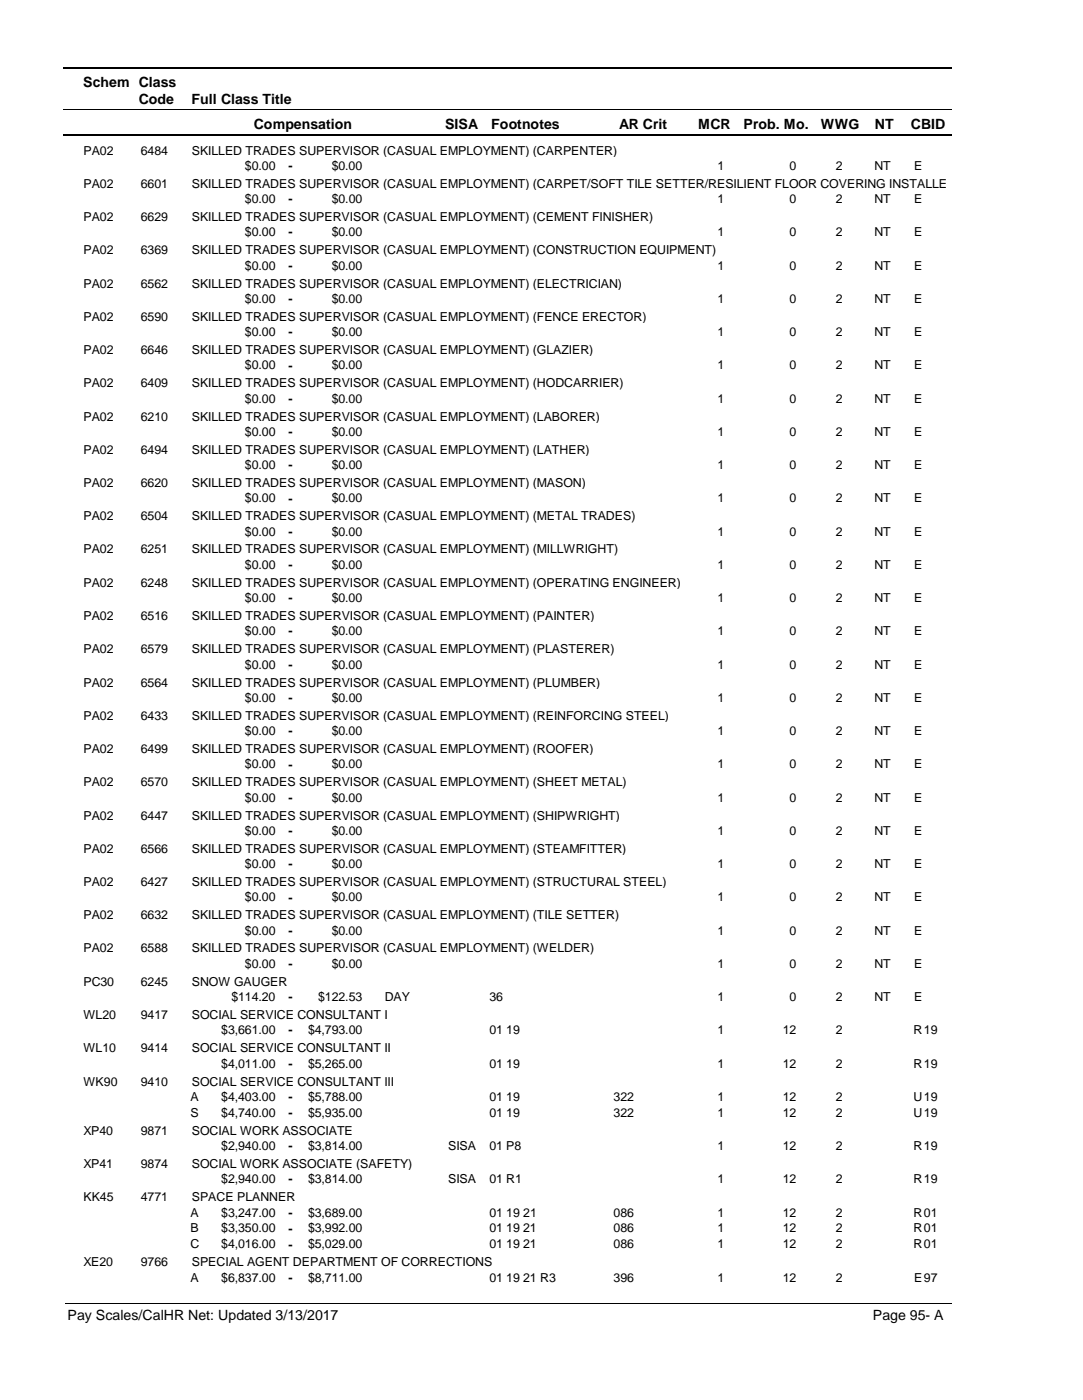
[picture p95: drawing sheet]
<svg xmlns="http://www.w3.org/2000/svg" width="216mm" height="279mm" viewBox="0 0 216 279" stroke-linecap="round" stroke-linejoin="round" font-family="sans-serif">
<defs><g id="words">
<g font-size="2.8">
<text x="16.6" y="17.3">Schem Class</text>
<text x="27.7" y="20.7">Code</text>
<text x="38.2" y="20.7">Full Class Title</text>
<text x="50.6" y="25.7">Compensation</text>
<text x="88.7" y="25.7">SISA</text>
<text x="98" y="25.7">Footnotes</text>
<text x="123.5" y="25.7">AR Crit</text>
<text x="139.2" y="25.7">MCR</text>
<text x="148.3" y="25.7">Prob. Mo.</text>
<text x="163.7" y="25.7">WWG</text>
<text x="174.5" y="25.7">NT</text>
<text x="181.6" y="25.7">CBID</text>
<text x="13.5" y="263.5">Pay Scales/CalHR Net: Updated 3/13/2017</text>
<text x="174.1" y="263.5">Page 95- A</text>
</g>
<g font-size="2.5">
<text x="16.6" y="30.8">PA02</text>
<text x="28.1" y="30.8">6484</text>
<text x="38.2" y="30.8">SKILLED TRADES SUPERVISOR (CASUAL EMPLOYMENT) (CARPENTER)</text>
<text x="48.9" y="33.9">$0.00</text>
<text x="57.5" y="33.9">-</text>
<text x="66.2" y="33.9">$0.00</text>
<text x="143.1" y="33.9">1</text>
<text x="157.5" y="33.9">0</text>
<text x="166.6" y="33.9">2</text>
<text x="174.4" y="33.9">NT</text>
<text x="182.3" y="33.9">E</text>
<text x="16.6" y="37.5">PA02</text>
<text x="28.1" y="37.5">6601</text>
<text x="38.2" y="37.5">SKILLED TRADES SUPERVISOR (CASUAL EMPLOYMENT) (CARPET/SOFT TILE SETTER/RESILIENT FLOOR COVERING INSTALLE</text>
<text x="48.9" y="40.6">$0.00</text>
<text x="57.5" y="40.6">-</text>
<text x="66.2" y="40.6">$0.00</text>
<text x="143.1" y="40.6">1</text>
<text x="157.5" y="40.6">0</text>
<text x="166.6" y="40.6">2</text>
<text x="174.4" y="40.6">NT</text>
<text x="182.3" y="40.6">E</text>
<text x="16.6" y="44.1">PA02</text>
<text x="28.1" y="44.1">6629</text>
<text x="38.2" y="44.1">SKILLED TRADES SUPERVISOR (CASUAL EMPLOYMENT) (CEMENT FINISHER)</text>
<text x="48.9" y="47.2">$0.00</text>
<text x="57.5" y="47.2">-</text>
<text x="66.2" y="47.2">$0.00</text>
<text x="143.1" y="47.2">1</text>
<text x="157.5" y="47.2">0</text>
<text x="166.6" y="47.2">2</text>
<text x="174.4" y="47.2">NT</text>
<text x="182.3" y="47.2">E</text>
<text x="16.6" y="50.7">PA02</text>
<text x="28.1" y="50.7">6369</text>
<text x="38.2" y="50.7">SKILLED TRADES SUPERVISOR (CASUAL EMPLOYMENT) (CONSTRUCTION EQUIPMENT)</text>
<text x="48.9" y="53.8">$0.00</text>
<text x="57.5" y="53.9">-</text>
<text x="66.2" y="53.8">$0.00</text>
<text x="143.1" y="53.8">1</text>
<text x="157.5" y="53.8">0</text>
<text x="166.6" y="53.8">2</text>
<text x="174.4" y="53.8">NT</text>
<text x="182.3" y="53.8">E</text>
<text x="16.6" y="57.4">PA02</text>
<text x="28.1" y="57.4">6562</text>
<text x="38.2" y="57.4">SKILLED TRADES SUPERVISOR (CASUAL EMPLOYMENT) (ELECTRICIAN)</text>
<text x="16.6" y="64">PA02</text>
<text x="28.1" y="64">6590</text>
<text x="38.2" y="64">SKILLED TRADES SUPERVISOR (CASUAL EMPLOYMENT) (FENCE ERECTOR)</text>
<text x="48.9" y="60.5">$0.00</text>
<text x="57.5" y="60.5">-</text>
<text x="66.2" y="60.5">$0.00</text>
<text x="143.1" y="60.5">1</text>
<text x="157.5" y="60.5">0</text>
<text x="166.6" y="60.5">2</text>
<text x="174.4" y="60.5">NT</text>
<text x="182.3" y="60.5">E</text>
<text x="16.6" y="70.7">PA02</text>
<text x="28.1" y="70.7">6646</text>
<text x="38.2" y="70.7">SKILLED TRADES SUPERVISOR (CASUAL EMPLOYMENT) (GLAZIER)</text>
<text x="48.9" y="67.1">$0.00</text>
<text x="57.5" y="67.1">-</text>
<text x="66.2" y="67.1">$0.00</text>
<text x="143.1" y="67.1">1</text>
<text x="157.5" y="67.1">0</text>
<text x="166.6" y="67.1">2</text>
<text x="174.4" y="67.1">NT</text>
<text x="182.3" y="67.1">E</text>
<text x="16.6" y="77.3">PA02</text>
<text x="28.1" y="77.3">6409</text>
<text x="38.2" y="77.3">SKILLED TRADES SUPERVISOR (CASUAL EMPLOYMENT) (HODCARRIER)</text>
<text x="48.9" y="73.7">$0.00</text>
<text x="57.5" y="73.8">-</text>
<text x="66.2" y="73.7">$0.00</text>
<text x="143.1" y="73.7">1</text>
<text x="157.5" y="73.7">0</text>
<text x="166.6" y="73.7">2</text>
<text x="174.4" y="73.7">NT</text>
<text x="182.3" y="73.7">E</text>
<text x="16.6" y="84">PA02</text>
<text x="28.1" y="84">6210</text>
<text x="38.2" y="84">SKILLED TRADES SUPERVISOR (CASUAL EMPLOYMENT) (LABORER)</text>
<text x="48.9" y="80.4">$0.00</text>
<text x="57.5" y="80.4">-</text>
<text x="66.2" y="80.4">$0.00</text>
<text x="143.1" y="80.4">1</text>
<text x="157.5" y="80.4">0</text>
<text x="166.6" y="80.4">2</text>
<text x="174.4" y="80.4">NT</text>
<text x="182.3" y="80.4">E</text>
<text x="48.9" y="87">$0.00</text>
<text x="57.5" y="87">-</text>
<text x="66.2" y="87">$0.00</text>
<text x="143.1" y="87">1</text>
<text x="157.5" y="87">0</text>
<text x="166.6" y="87">2</text>
<text x="174.4" y="87">NT</text>
<text x="182.3" y="87">E</text>
<text x="16.6" y="90.6">PA02</text>
<text x="28.1" y="90.6">6494</text>
<text x="38.2" y="90.6">SKILLED TRADES SUPERVISOR (CASUAL EMPLOYMENT) (LATHER)</text>
<text x="48.9" y="93.6">$0.00</text>
<text x="57.5" y="93.7">-</text>
<text x="66.2" y="93.6">$0.00</text>
<text x="143.1" y="93.6">1</text>
<text x="157.5" y="93.6">0</text>
<text x="166.6" y="93.6">2</text>
<text x="174.4" y="93.6">NT</text>
<text x="182.3" y="93.6">E</text>
<text x="16.6" y="97.2">PA02</text>
<text x="28.1" y="97.2">6620</text>
<text x="38.2" y="97.2">SKILLED TRADES SUPERVISOR (CASUAL EMPLOYMENT) (MASON)</text>
<text x="48.9" y="100.3">$0.00</text>
<text x="57.5" y="100.3">-</text>
<text x="66.2" y="100.3">$0.00</text>
<text x="143.1" y="100.3">1</text>
<text x="157.5" y="100.3">0</text>
<text x="166.6" y="100.3">2</text>
<text x="174.4" y="100.3">NT</text>
<text x="182.3" y="100.3">E</text>
<text x="16.6" y="103.9">PA02</text>
<text x="28.1" y="103.9">6504</text>
<text x="38.2" y="103.9">SKILLED TRADES SUPERVISOR (CASUAL EMPLOYMENT) (METAL TRADES)</text>
<text x="48.9" y="106.9">$0.00</text>
<text x="57.5" y="106.9">-</text>
<text x="66.2" y="106.9">$0.00</text>
<text x="143.1" y="106.9">1</text>
<text x="157.5" y="106.9">0</text>
<text x="166.6" y="106.9">2</text>
<text x="174.4" y="106.9">NT</text>
<text x="182.3" y="106.9">E</text>
<text x="16.6" y="110.5">PA02</text>
<text x="28.1" y="110.5">6251</text>
<text x="38.2" y="110.5">SKILLED TRADES SUPERVISOR (CASUAL EMPLOYMENT) (MILLWRIGHT)</text>
<text x="48.9" y="113.5">$0.00</text>
<text x="57.5" y="113.6">-</text>
<text x="66.2" y="113.5">$0.00</text>
<text x="143.1" y="113.5">1</text>
<text x="157.5" y="113.5">0</text>
<text x="166.6" y="113.5">2</text>
<text x="174.4" y="113.5">NT</text>
<text x="182.3" y="113.5">E</text>
<text x="16.6" y="117.1">PA02</text>
<text x="28.1" y="117.1">6248</text>
<text x="38.2" y="117.1">SKILLED TRADES SUPERVISOR (CASUAL EMPLOYMENT) (OPERATING ENGINEER)</text>
<text x="16.6" y="123.8">PA02</text>
<text x="28.1" y="123.8">6516</text>
<text x="38.2" y="123.8">SKILLED TRADES SUPERVISOR (CASUAL EMPLOYMENT) (PAINTER)</text>
<text x="48.9" y="120.2">$0.00</text>
<text x="57.5" y="120.2">-</text>
<text x="66.2" y="120.2">$0.00</text>
<text x="143.1" y="120.2">1</text>
<text x="157.5" y="120.2">0</text>
<text x="166.6" y="120.2">2</text>
<text x="174.4" y="120.2">NT</text>
<text x="182.3" y="120.2">E</text>
<text x="16.6" y="130.4">PA02</text>
<text x="28.1" y="130.4">6579</text>
<text x="38.2" y="130.4">SKILLED TRADES SUPERVISOR (CASUAL EMPLOYMENT) (PLASTERER)</text>
<text x="48.9" y="126.8">$0.00</text>
<text x="57.5" y="126.8">-</text>
<text x="66.2" y="126.8">$0.00</text>
<text x="143.1" y="126.8">1</text>
<text x="157.5" y="126.8">0</text>
<text x="166.6" y="126.8">2</text>
<text x="174.4" y="126.8">NT</text>
<text x="182.3" y="126.8">E</text>
<text x="16.6" y="137">PA02</text>
<text x="28.1" y="137">6564</text>
<text x="38.2" y="137">SKILLED TRADES SUPERVISOR (CASUAL EMPLOYMENT) (PLUMBER)</text>
<text x="48.9" y="133.4">$0.00</text>
<text x="57.5" y="133.5">-</text>
<text x="66.2" y="133.4">$0.00</text>
<text x="143.1" y="133.4">1</text>
<text x="157.5" y="133.4">0</text>
<text x="166.6" y="133.4">2</text>
<text x="174.4" y="133.4">NT</text>
<text x="182.3" y="133.4">E</text>
<text x="16.6" y="143.7">PA02</text>
<text x="28.1" y="143.7">6433</text>
<text x="38.2" y="143.7">SKILLED TRADES SUPERVISOR (CASUAL EMPLOYMENT) (REINFORCING STEEL)</text>
<text x="48.9" y="140.1">$0.00</text>
<text x="57.5" y="140.1">-</text>
<text x="66.2" y="140.1">$0.00</text>
<text x="143.1" y="140.1">1</text>
<text x="157.5" y="140.1">0</text>
<text x="166.6" y="140.1">2</text>
<text x="174.4" y="140.1">NT</text>
<text x="182.3" y="140.1">E</text>
<text x="48.9" y="146.7">$0.00</text>
<text x="57.5" y="146.7">-</text>
<text x="66.2" y="146.7">$0.00</text>
<text x="143.1" y="146.7">1</text>
<text x="157.5" y="146.7">0</text>
<text x="166.6" y="146.7">2</text>
<text x="174.4" y="146.7">NT</text>
<text x="182.3" y="146.7">E</text>
<text x="16.6" y="150.3">PA02</text>
<text x="28.1" y="150.3">6499</text>
<text x="38.2" y="150.3">SKILLED TRADES SUPERVISOR (CASUAL EMPLOYMENT) (ROOFER)</text>
<text x="48.9" y="153.4">$0.00</text>
<text x="57.5" y="153.4">-</text>
<text x="66.2" y="153.4">$0.00</text>
<text x="143.1" y="153.4">1</text>
<text x="157.5" y="153.4">0</text>
<text x="166.6" y="153.4">2</text>
<text x="174.4" y="153.4">NT</text>
<text x="182.3" y="153.4">E</text>
<text x="16.6" y="156.9">PA02</text>
<text x="28.1" y="156.9">6570</text>
<text x="38.2" y="156.9">SKILLED TRADES SUPERVISOR (CASUAL EMPLOYMENT) (SHEET METAL)</text>
<text x="48.9" y="160">$0.00</text>
<text x="57.5" y="160">-</text>
<text x="66.2" y="160">$0.00</text>
<text x="143.1" y="160">1</text>
<text x="157.5" y="160">0</text>
<text x="166.6" y="160">2</text>
<text x="174.4" y="160">NT</text>
<text x="182.3" y="160">E</text>
<text x="16.6" y="163.6">PA02</text>
<text x="28.1" y="163.6">6447</text>
<text x="38.2" y="163.6">SKILLED TRADES SUPERVISOR (CASUAL EMPLOYMENT) (SHIPWRIGHT)</text>
<text x="48.9" y="166.6">$0.00</text>
<text x="57.5" y="166.6">-</text>
<text x="66.2" y="166.6">$0.00</text>
<text x="143.1" y="166.6">1</text>
<text x="157.5" y="166.6">0</text>
<text x="166.6" y="166.6">2</text>
<text x="174.4" y="166.6">NT</text>
<text x="182.3" y="166.6">E</text>
<text x="16.6" y="170.2">PA02</text>
<text x="28.1" y="170.2">6566</text>
<text x="38.2" y="170.2">SKILLED TRADES SUPERVISOR (CASUAL EMPLOYMENT) (STEAMFITTER)</text>
<text x="48.9" y="173.3">$0.00</text>
<text x="57.5" y="173.3">-</text>
<text x="66.2" y="173.3">$0.00</text>
<text x="143.1" y="173.3">1</text>
<text x="157.5" y="173.3">0</text>
<text x="166.6" y="173.3">2</text>
<text x="174.4" y="173.3">NT</text>
<text x="182.3" y="173.3">E</text>
<text x="16.6" y="176.9">PA02</text>
<text x="28.1" y="176.9">6427</text>
<text x="38.2" y="176.9">SKILLED TRADES SUPERVISOR (CASUAL EMPLOYMENT) (STRUCTURAL STEEL)</text>
<text x="48.9" y="179.9">$0.00</text>
<text x="57.5" y="180">-</text>
<text x="66.2" y="179.9">$0.00</text>
<text x="143.1" y="179.9">1</text>
<text x="157.5" y="179.9">0</text>
<text x="166.6" y="179.9">2</text>
<text x="174.4" y="179.9">NT</text>
<text x="182.3" y="179.9">E</text>
<text x="16.6" y="183.5">PA02</text>
<text x="28.1" y="183.5">6632</text>
<text x="38.2" y="183.5">SKILLED TRADES SUPERVISOR (CASUAL EMPLOYMENT) (TILE SETTER)</text>
<text x="16.6" y="190.1">PA02</text>
<text x="28.1" y="190.1">6588</text>
<text x="38.2" y="190.1">SKILLED TRADES SUPERVISOR (CASUAL EMPLOYMENT) (WELDER)</text>
<text x="48.9" y="186.5">$0.00</text>
<text x="57.5" y="186.6">-</text>
<text x="66.2" y="186.5">$0.00</text>
<text x="143.1" y="186.5">1</text>
<text x="157.5" y="186.5">0</text>
<text x="166.6" y="186.5">2</text>
<text x="174.4" y="186.5">NT</text>
<text x="182.3" y="186.5">E</text>
<text x="16.6" y="196.8">PC30</text>
<text x="28.1" y="196.8">6245</text>
<text x="38.2" y="196.8">SNOW GAUGER</text>
<text x="48.9" y="193.2">$0.00</text>
<text x="57.5" y="193.2">-</text>
<text x="66.2" y="193.2">$0.00</text>
<text x="143.1" y="193.2">1</text>
<text x="157.5" y="193.2">0</text>
<text x="166.6" y="193.2">2</text>
<text x="174.4" y="193.2">NT</text>
<text x="182.3" y="193.2">E</text>
<text x="16.6" y="203.4">WL20</text>
<text x="28.1" y="203.4">9417</text>
<text x="38.2" y="203.4">SOCIAL SERVICE CONSULTANT I</text>
<text x="46.1" y="199.8">$114.20</text>
<text x="57.5" y="199.9">-</text>
<text x="63.5" y="199.8">$122.53</text>
<text x="76.7" y="199.8">DAY</text>
<text x="97.6" y="199.8">36</text>
<text x="143.1" y="199.8">1</text>
<text x="157.5" y="199.8">0</text>
<text x="166.6" y="199.8">2</text>
<text x="174.4" y="199.8">NT</text>
<text x="182.3" y="199.8">E</text>
<text x="44.1" y="206.4">$3,661.00</text>
<text x="57.5" y="206.5">-</text>
<text x="61.4" y="206.4">$4,793.00</text>
<text x="97.6" y="206.4">01 19</text>
<text x="143.1" y="206.4">1</text>
<text x="156.1" y="206.4">12</text>
<text x="166.6" y="206.4">2</text>
<text x="182.2" y="206.4">R</text>
<text x="184.2" y="206.4">19</text>
<text x="16.6" y="210">WL10</text>
<text x="28.1" y="210">9414</text>
<text x="38.2" y="210">SOCIAL SERVICE CONSULTANT II</text>
<text x="44.1" y="213.1">$4,011.00</text>
<text x="57.5" y="213.1">-</text>
<text x="61.4" y="213.1">$5,265.00</text>
<text x="97.6" y="213.1">01 19</text>
<text x="143.1" y="213.1">1</text>
<text x="156.1" y="213.1">12</text>
<text x="166.6" y="213.1">2</text>
<text x="182.2" y="213.1">R</text>
<text x="184.2" y="213.1">19</text>
<text x="16.6" y="216.7">WK90</text>
<text x="28.1" y="216.7">9410</text>
<text x="38" y="219.7">A</text>
<text x="38.2" y="216.7">SOCIAL SERVICE CONSULTANT III</text>
<text x="44.1" y="219.7">$4,403.00</text>
<text x="57.5" y="219.8">-</text>
<text x="61.4" y="219.7">$5,788.00</text>
<text x="97.6" y="219.7">01 19</text>
<text x="122.4" y="219.7">322</text>
<text x="143.1" y="219.7">1</text>
<text x="156.1" y="219.7">12</text>
<text x="166.6" y="219.7">2</text>
<text x="182.2" y="219.7">U</text>
<text x="184.2" y="219.7">19</text>
<text x="16.6" y="226.5">XP40</text>
<text x="28.1" y="226.5">9871</text>
<text x="38" y="222.9">S</text>
<text x="38.2" y="226.5">SOCIAL WORK ASSOCIATE</text>
<text x="44.1" y="222.9">$4,740.00</text>
<text x="57.5" y="222.9">-</text>
<text x="61.4" y="222.9">$5,935.00</text>
<text x="97.6" y="222.9">01 19</text>
<text x="122.4" y="222.9">322</text>
<text x="143.1" y="222.9">1</text>
<text x="156.1" y="222.9">12</text>
<text x="166.6" y="222.9">2</text>
<text x="182.2" y="222.9">U</text>
<text x="184.2" y="222.9">19</text>
<text x="16.6" y="233.1">XP41</text>
<text x="28.1" y="233.1">9874</text>
<text x="38.2" y="233.1">SOCIAL WORK ASSOCIATE (SAFETY)</text>
<text x="44.1" y="229.5">$2,940.00</text>
<text x="57.5" y="229.6">-</text>
<text x="61.4" y="229.5">$3,814.00</text>
<text x="89.4" y="229.5">SISA</text>
<text x="97.6" y="229.5">01 P8</text>
<text x="143.1" y="229.5">1</text>
<text x="156.1" y="229.5">12</text>
<text x="166.6" y="229.5">2</text>
<text x="182.2" y="229.5">R</text>
<text x="184.2" y="229.5">19</text>
<text x="16.6" y="239.7">KK45</text>
<text x="28.1" y="239.7">4771</text>
<text x="38.2" y="239.7">SPACE PLANNER</text>
<text x="44.1" y="236.2">$2,940.00</text>
<text x="57.5" y="236.2">-</text>
<text x="61.4" y="236.2">$3,814.00</text>
<text x="89.4" y="236.2">SISA</text>
<text x="97.6" y="236.2">01 R1</text>
<text x="143.1" y="236.2">1</text>
<text x="156.1" y="236.2">12</text>
<text x="166.6" y="236.2">2</text>
<text x="182.2" y="236.2">R</text>
<text x="184.2" y="236.2">19</text>
<text x="38" y="242.8">A</text>
<text x="38" y="246">B</text>
<text x="44.1" y="242.8">$3,247.00</text>
<text x="44.1" y="246">$3,350.00</text>
<text x="57.5" y="242.8">-</text>
<text x="61.4" y="242.8">$3,689.00</text>
<text x="61.4" y="246">$3,992.00</text>
<text x="97.6" y="242.8">01 19 21</text>
<text x="97.6" y="246">01 19 21</text>
<text x="122.4" y="242.8">086</text>
<text x="122.4" y="246">086</text>
<text x="143.1" y="242.8">1</text>
<text x="143.1" y="246">1</text>
<text x="156.1" y="242.8">12</text>
<text x="156.1" y="246">12</text>
<text x="166.6" y="242.8">2</text>
<text x="166.6" y="246">2</text>
<text x="182.2" y="242.8">R</text>
<text x="182.2" y="246">R</text>
<text x="184.2" y="242.8">01</text>
<text x="184.2" y="246">01</text>
<text x="38" y="249.2">C</text>
<text x="44.1" y="249.2">$4,016.00</text>
<text x="57.5" y="246">-</text>
<text x="57.5" y="249.2">-</text>
<text x="61.4" y="249.2">$5,029.00</text>
<text x="97.6" y="249.2">01 19 21</text>
<text x="122.4" y="249.2">086</text>
<text x="143.1" y="249.2">1</text>
<text x="156.1" y="249.2">12</text>
<text x="166.6" y="249.2">2</text>
<text x="182.2" y="249.2">R</text>
<text x="184.2" y="249.2">01</text>
<text x="16.6" y="252.8">XE20</text>
<text x="28.1" y="252.8">9766</text>
<text x="38" y="255.8">A</text>
<text x="38.2" y="252.8">SPECIAL AGENT DEPARTMENT OF CORRECTIONS</text>
<text x="44.1" y="255.8">$6,837.00</text>
<text x="57.5" y="255.8">-</text>
<text x="61.4" y="255.8">$8,711.00</text>
<text x="97.6" y="255.8">01 19 21 R3</text>
<text x="122.4" y="255.8">396</text>
<text x="143.1" y="255.8">1</text>
<text x="156.1" y="255.8">12</text>
<text x="166.6" y="255.8">2</text>
<text x="182.3" y="255.8">E</text>
<text x="184.2" y="255.8">97</text>
</g>
</g></defs>
<path d="M12.7 13.5h177.1" fill="none" stroke="#000" stroke-width=".36"/>
<path d="M12.7 21.9h177.1" fill="none" stroke="#000" stroke-width=".2"/>
<path d="M12.7 27h177.1" fill="none" stroke="#000" stroke-width=".35"/>
<g fill="#fff">
<path d="M40.4 31.3h16.2v3h-16.2z" fill-rule="evenodd"/>
<path d="M183.9 31.3h4.1v3h-4.1z" fill-rule="evenodd"/>
<path d="M40.4 37.9h16.2v3h-16.2z" fill-rule="evenodd"/>
<path d="M183.9 37.9h4.1v3h-4.1z" fill-rule="evenodd"/>
<path d="M40.4 44.6h16.2v2.9h-16.2z" fill-rule="evenodd"/>
<path d="M183.9 44.6h4.1v2.9h-4.1z" fill-rule="evenodd"/>
<path d="M40.4 51.2h16.2v3h-16.2z" fill-rule="evenodd"/>
<path d="M183.9 51.2h4.1v3h-4.1z" fill-rule="evenodd"/>
<path d="M40.4 57.8h16.2v3h-16.2z" fill-rule="evenodd"/>
<path d="M183.9 57.8h4.1v3h-4.1z" fill-rule="evenodd"/>
<path d="M40.4 64.5h16.2v2.9h-16.2z" fill-rule="evenodd"/>
<path d="M183.9 64.5h4.1v2.9h-4.1z" fill-rule="evenodd"/>
<path d="M40.4 71.1h16.2v3h-16.2z" fill-rule="evenodd"/>
<path d="M183.9 71.1h4.1v3h-4.1z" fill-rule="evenodd"/>
<path d="M40.4 77.8h16.2v2.9h-16.2z" fill-rule="evenodd"/>
<path d="M183.9 77.8h4.1v2.9h-4.1z" fill-rule="evenodd"/>
<path d="M40.4 84.4h16.2v3h-16.2z" fill-rule="evenodd"/>
<path d="M183.9 84.4h4.1v3h-4.1z" fill-rule="evenodd"/>
<path d="M40.4 91h16.2v3h-16.2z" fill-rule="evenodd"/>
<path d="M183.9 91h4.1v3h-4.1z" fill-rule="evenodd"/>
<path d="M40.4 97.7h16.2v3h-16.2z" fill-rule="evenodd"/>
<path d="M183.9 97.7h4.1v3h-4.1z" fill-rule="evenodd"/>
<path d="M40.4 104.3h16.2v3h-16.2z" fill-rule="evenodd"/>
<path d="M183.9 104.3h4.1v3h-4.1z" fill-rule="evenodd"/>
<path d="M40.4 110.9h16.2v3h-16.2z" fill-rule="evenodd"/>
<path d="M183.9 110.9h4.1v3h-4.1z" fill-rule="evenodd"/>
<path d="M40.4 117.6h16.2v3h-16.2z" fill-rule="evenodd"/>
<path d="M183.9 117.6h4.1v3h-4.1z" fill-rule="evenodd"/>
<path d="M40.4 124.2h16.2v3h-16.2z" fill-rule="evenodd"/>
<path d="M183.9 124.2h4.1v3h-4.1z" fill-rule="evenodd"/>
<path d="M40.4 130.8h16.2v3h-16.2z" fill-rule="evenodd"/>
<path d="M183.9 130.8h4.1v3h-4.1z" fill-rule="evenodd"/>
<path d="M40.4 137.5h16.2v3h-16.2z" fill-rule="evenodd"/>
<path d="M183.9 137.5h4.1v3h-4.1z" fill-rule="evenodd"/>
<path d="M40.4 144.1h16.2v3h-16.2z" fill-rule="evenodd"/>
<path d="M183.9 144.1h4.1v3h-4.1z" fill-rule="evenodd"/>
<path d="M40.4 150.7h16.2v3h-16.2z" fill-rule="evenodd"/>
<path d="M183.9 150.7h4.1v3h-4.1z" fill-rule="evenodd"/>
<path d="M40.4 157.4h16.2v3h-16.2z" fill-rule="evenodd"/>
<path d="M183.9 157.4h4.1v3h-4.1z" fill-rule="evenodd"/>
<path d="M40.4 164h16.2v3h-16.2z" fill-rule="evenodd"/>
<path d="M183.9 164h4.1v3h-4.1z" fill-rule="evenodd"/>
<path d="M40.4 170.7h16.2v2.9h-16.2z" fill-rule="evenodd"/>
<path d="M183.9 170.7h4.1v2.9h-4.1z" fill-rule="evenodd"/>
<path d="M40.4 177.3h16.2v3h-16.2z" fill-rule="evenodd"/>
<path d="M183.9 177.3h4.1v3h-4.1z" fill-rule="evenodd"/>
<path d="M40.4 183.9h16.2v3h-16.2z" fill-rule="evenodd"/>
<path d="M183.9 183.9h4.1v3h-4.1z" fill-rule="evenodd"/>
<path d="M40.4 190.6h16.2v2.9h-16.2z" fill-rule="evenodd"/>
<path d="M183.9 190.6h4.1v2.9h-4.1z" fill-rule="evenodd"/>
<path d="M40.4 197.2h16.2v3h-16.2z" fill-rule="evenodd"/>
<path d="M183.9 197.2h4.1v3h-4.1z" fill-rule="evenodd"/>
<path d="M40.4 203.8h16.2v3h-16.2z" fill-rule="evenodd"/>
<path d="M183.9 203.8h4.1v3h-4.1z" fill-rule="evenodd"/>
<path d="M40.4 210.5h16.2v3h-16.2z" fill-rule="evenodd"/>
<path d="M183.9 210.5h4.1v3h-4.1z" fill-rule="evenodd"/>
<path d="M40.4 217.1h16.2v3h-16.2z" fill-rule="evenodd"/>
<path d="M183.9 217.1h4.1v3h-4.1z" fill-rule="evenodd"/>
<path d="M40.4 220.3h16.2v3h-16.2z" fill-rule="evenodd"/>
<path d="M183.9 220.3h4.1v3h-4.1z" fill-rule="evenodd"/>
<path d="M40.4 226.9h16.2v3h-16.2z" fill-rule="evenodd"/>
<path d="M183.9 226.9h4.1v3h-4.1z" fill-rule="evenodd"/>
<path d="M40.4 233.6h16.2v2.9h-16.2z" fill-rule="evenodd"/>
<path d="M183.9 233.6h4.1v2.9h-4.1z" fill-rule="evenodd"/>
<path d="M40.4 240.2h16.2v3h-16.2z" fill-rule="evenodd"/>
<path d="M183.9 240.2h4.1v3h-4.1z" fill-rule="evenodd"/>
<path d="M40.4 243.4h16.2v3h-16.2z" fill-rule="evenodd"/>
<path d="M183.9 243.4h4.1v3h-4.1z" fill-rule="evenodd"/>
<path d="M40.4 246.6h16.2v2.9h-16.2z" fill-rule="evenodd"/>
<path d="M183.9 246.6h4.1v2.9h-4.1z" fill-rule="evenodd"/>
<path d="M40.4 253.2h16.2v3h-16.2z" fill-rule="evenodd"/>
<path d="M183.9 253.2h4.1v3h-4.1z" fill-rule="evenodd"/>
</g>
<path d="M13.1 260.1h176.7" fill="none" stroke="#000" stroke-width=".2"/>
<use href="#words"/>
</svg>
